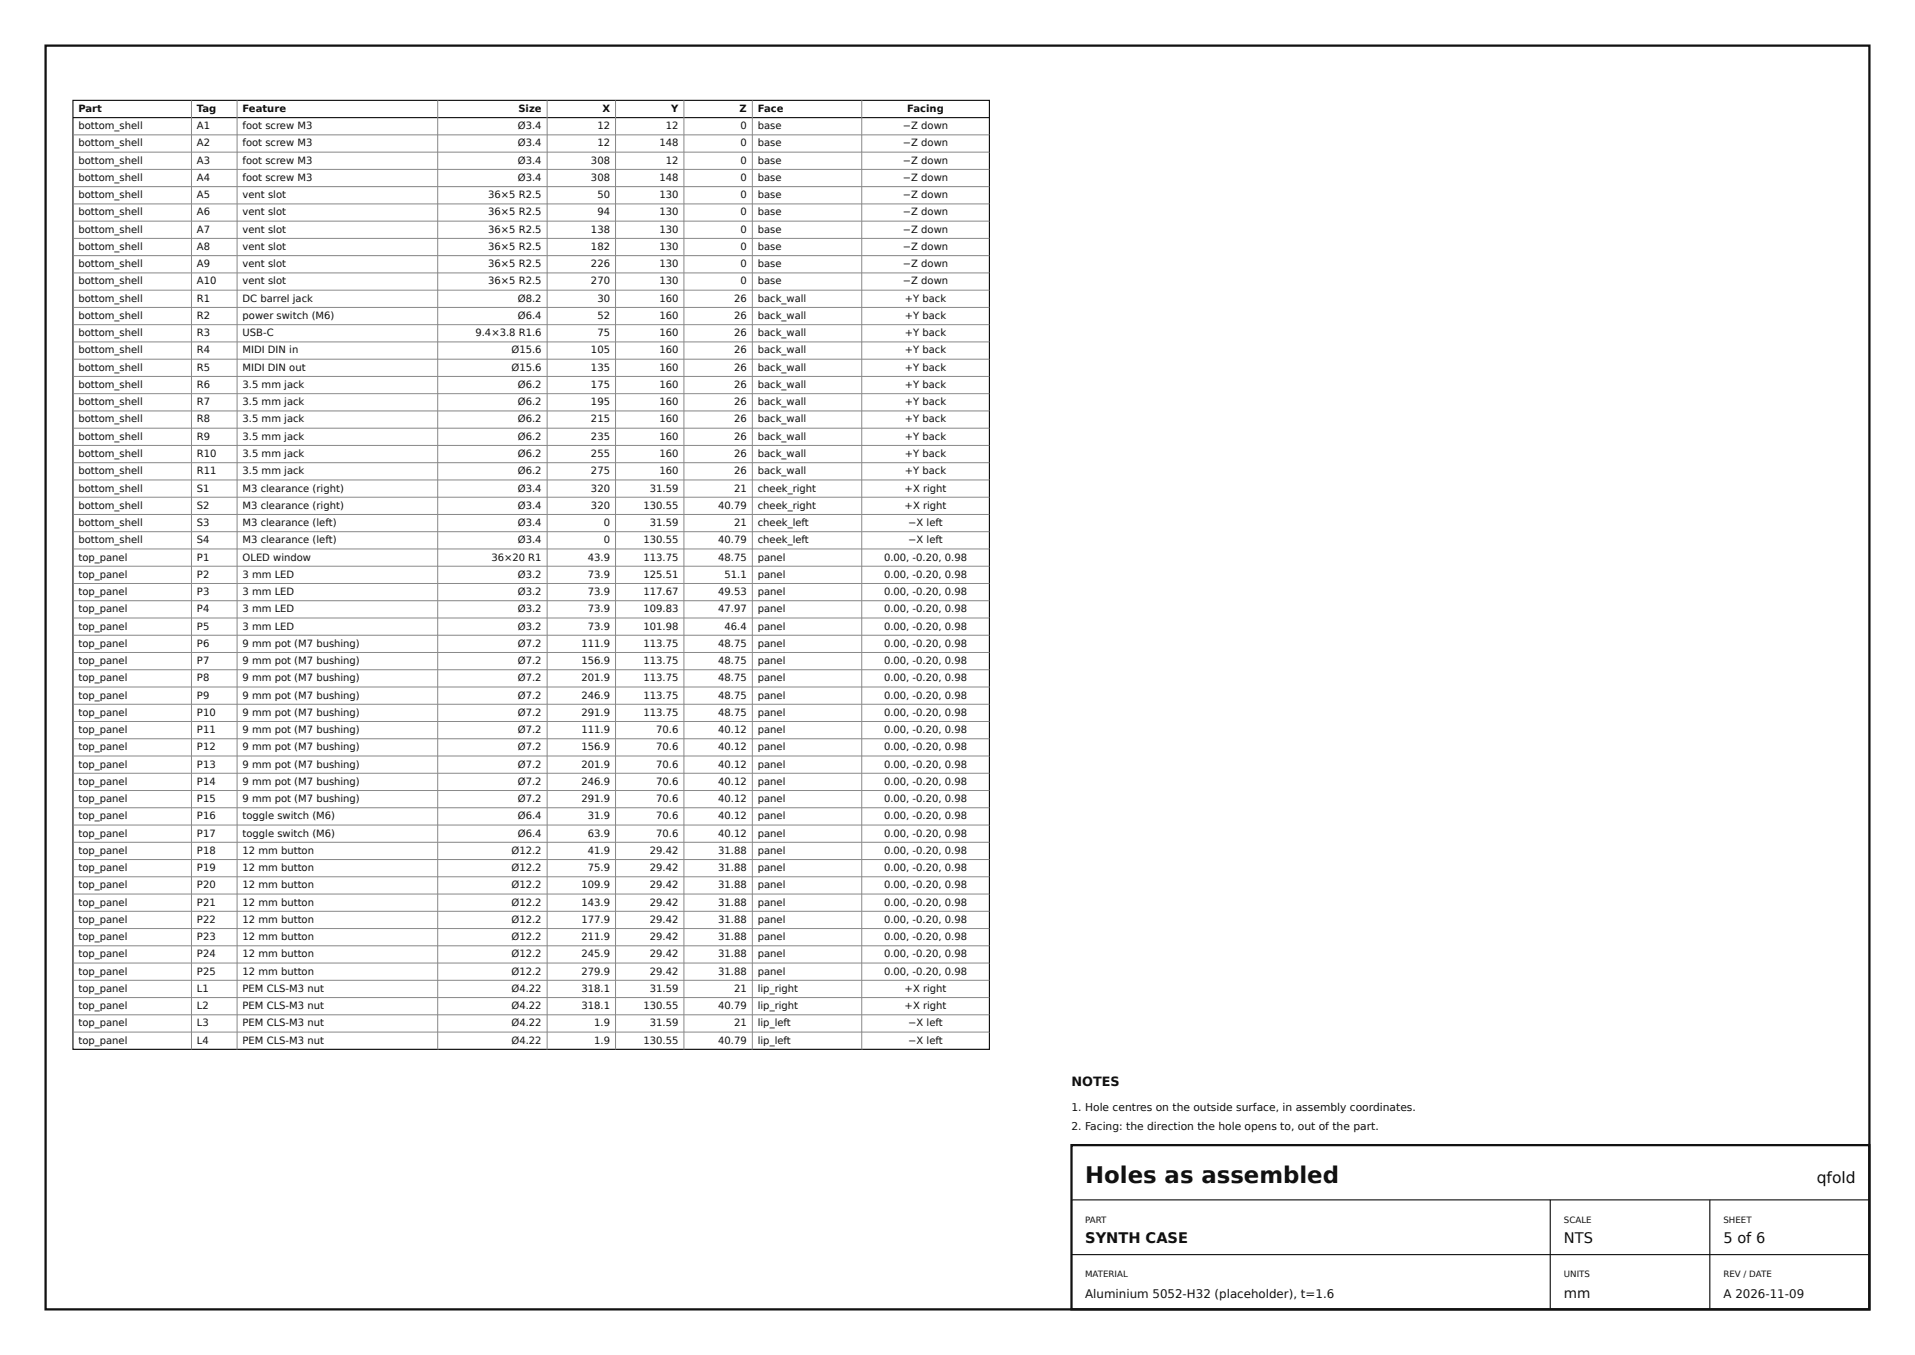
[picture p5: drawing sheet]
<svg xmlns="http://www.w3.org/2000/svg" width="420mm" height="297mm" viewBox="0 0 420 297" stroke-linecap="round" stroke-linejoin="round" font-family="sans-serif">
<defs><g id="words">
<text font-size="5" fill="#111" x="238" y="259.4">Holes as assembled</text>
<text font-size="3.4" fill="#111" x="398.5" y="259.4">qfold</text>
<g font-size="3.2" fill="#111">
<text x="238" y="272.5">SYNTH CASE</text>
<text x="343" y="272.5">NTS</text>
<text x="378" y="272.5">5 of 6</text>
</g>
<text font-size="3" fill="#111" x="343" y="284.5">mm</text>
<text font-size="2.8" fill="#111" x="235" y="238">NOTES</text>
<g font-size="2.6" fill="#111">
<text x="238" y="284.5">Aluminium 5052-H32 (placeholder), t=1.6</text>
<text x="378" y="284.5">A 2026-11-09</text>
</g>
<g font-size="2.3" fill="#111">
<text x="235" y="243.6">1. Hole centres on the outside surface, in assembly coordinates.</text>
<text x="235" y="247.6">2. Facing: the direction the hole opens to, out of the part.</text>
</g>
<g font-size="2.2" fill="#111">
<text x="17.2" y="24.5">Part</text>
<text x="17.2" y="28.3">bottom_shell</text>
<text x="43.2" y="24.5">Tag</text>
<text x="43.2" y="28.3">A1</text>
<text x="53.2" y="24.5">Feature</text>
<text x="53.2" y="28.3">foot screw M3</text>
<text x="113.6" y="28.3">Ø3.4</text>
<text x="113.7" y="24.5">Size</text>
<text x="131" y="28.3">12</text>
<text x="132.1" y="24.5">X</text>
<text x="146" y="28.3">12</text>
<text x="147.2" y="24.5">Y</text>
<text x="162.2" y="24.5">Z</text>
<text x="162.4" y="28.3">0</text>
<text x="166.2" y="24.5">Face</text>
<text x="166.2" y="28.3">base</text>
<text x="198" y="28.3">−Z down</text>
<text x="199" y="24.5">Facing</text>
<text x="17.2" y="32.1">bottom_shell</text>
<text x="17.2" y="35.9">bottom_shell</text>
<text x="43.2" y="32.1">A2</text>
<text x="43.2" y="35.9">A3</text>
<text x="53.2" y="32.1">foot screw M3</text>
<text x="53.2" y="35.9">foot screw M3</text>
<text x="113.6" y="32.1">Ø3.4</text>
<text x="113.6" y="35.9">Ø3.4</text>
<text x="129.6" y="35.9">308</text>
<text x="131" y="32.1">12</text>
<text x="144.6" y="32.1">148</text>
<text x="146" y="35.9">12</text>
<text x="162.4" y="32.1">0</text>
<text x="162.4" y="35.9">0</text>
<text x="166.2" y="32.1">base</text>
<text x="166.2" y="35.9">base</text>
<text x="198" y="32.1">−Z down</text>
<text x="198" y="35.9">−Z down</text>
<text x="17.2" y="39.7">bottom_shell</text>
<text x="43.2" y="39.7">A4</text>
<text x="53.2" y="39.7">foot screw M3</text>
<text x="113.6" y="39.7">Ø3.4</text>
<text x="129.6" y="39.7">308</text>
<text x="144.6" y="39.7">148</text>
<text x="162.4" y="39.7">0</text>
<text x="166.2" y="39.7">base</text>
<text x="198" y="39.7">−Z down</text>
<text x="17.2" y="43.4">bottom_shell</text>
<text x="17.2" y="47.2">bottom_shell</text>
<text x="43.2" y="43.4">A5</text>
<text x="43.2" y="47.2">A6</text>
<text x="53.2" y="43.4">vent slot</text>
<text x="53.2" y="47.2">vent slot</text>
<text x="107.1" y="43.4">36×5 R2.5</text>
<text x="107.1" y="47.2">36×5 R2.5</text>
<text x="131" y="43.4">50</text>
<text x="131" y="47.2">94</text>
<text x="144.6" y="43.4">130</text>
<text x="144.6" y="47.2">130</text>
<text x="162.4" y="43.4">0</text>
<text x="162.4" y="47.2">0</text>
<text x="166.2" y="43.4">base</text>
<text x="166.2" y="47.2">base</text>
<text x="198" y="43.4">−Z down</text>
<text x="198" y="47.2">−Z down</text>
<text x="17.2" y="51">bottom_shell</text>
<text x="43.2" y="51">A7</text>
<text x="53.2" y="51">vent slot</text>
<text x="107.1" y="51">36×5 R2.5</text>
<text x="129.6" y="51">138</text>
<text x="144.6" y="51">130</text>
<text x="162.4" y="51">0</text>
<text x="166.2" y="51">base</text>
<text x="198" y="51">−Z down</text>
<text x="17.2" y="54.8">bottom_shell</text>
<text x="17.2" y="58.6">bottom_shell</text>
<text x="43.2" y="54.8">A8</text>
<text x="43.2" y="58.6">A9</text>
<text x="53.2" y="54.8">vent slot</text>
<text x="53.2" y="58.6">vent slot</text>
<text x="107.1" y="54.8">36×5 R2.5</text>
<text x="107.1" y="58.6">36×5 R2.5</text>
<text x="129.6" y="54.8">182</text>
<text x="129.6" y="58.6">226</text>
<text x="144.6" y="54.8">130</text>
<text x="144.6" y="58.6">130</text>
<text x="162.4" y="54.8">0</text>
<text x="162.4" y="58.6">0</text>
<text x="166.2" y="54.8">base</text>
<text x="166.2" y="58.6">base</text>
<text x="198" y="54.8">−Z down</text>
<text x="198" y="58.6">−Z down</text>
<text x="17.2" y="62.4">bottom_shell</text>
<text x="43.2" y="62.4">A10</text>
<text x="53.2" y="62.4">vent slot</text>
<text x="107.1" y="62.4">36×5 R2.5</text>
<text x="129.6" y="62.4">270</text>
<text x="144.6" y="62.4">130</text>
<text x="162.4" y="62.4">0</text>
<text x="166.2" y="62.4">base</text>
<text x="198" y="62.4">−Z down</text>
<text x="17.2" y="66.1">bottom_shell</text>
<text x="17.2" y="69.9">bottom_shell</text>
<text x="43.2" y="66.1">R1</text>
<text x="43.2" y="69.9">R2</text>
<text x="53.2" y="66.1">DC barrel jack</text>
<text x="53.2" y="69.9">power switch (M6)</text>
<text x="113.6" y="66.1">Ø8.2</text>
<text x="113.6" y="69.9">Ø6.4</text>
<text x="131" y="66.1">30</text>
<text x="131" y="69.9">52</text>
<text x="144.6" y="66.1">160</text>
<text x="144.6" y="69.9">160</text>
<text x="161" y="66.1">26</text>
<text x="161" y="69.9">26</text>
<text x="166.2" y="66.1">back_wall</text>
<text x="166.2" y="69.9">back_wall</text>
<text x="198.5" y="66.1">+Y back</text>
<text x="198.5" y="69.9">+Y back</text>
<text x="17.2" y="73.7">bottom_shell</text>
<text x="17.2" y="77.5">bottom_shell</text>
<text x="43.2" y="73.7">R3</text>
<text x="43.2" y="77.5">R4</text>
<text x="53.2" y="73.7">USB-C</text>
<text x="53.2" y="77.5">MIDI DIN in</text>
<text x="104.3" y="73.7">9.4×3.8 R1.6</text>
<text x="112.2" y="77.5">Ø15.6</text>
<text x="129.6" y="77.5">105</text>
<text x="131" y="73.7">75</text>
<text x="144.6" y="73.7">160</text>
<text x="144.6" y="77.5">160</text>
<text x="161" y="73.7">26</text>
<text x="161" y="77.5">26</text>
<text x="166.2" y="73.7">back_wall</text>
<text x="166.2" y="77.5">back_wall</text>
<text x="198.5" y="73.7">+Y back</text>
<text x="198.5" y="77.5">+Y back</text>
<text x="17.2" y="81.3">bottom_shell</text>
<text x="43.2" y="81.3">R5</text>
<text x="53.2" y="81.3">MIDI DIN out</text>
<text x="112.2" y="81.3">Ø15.6</text>
<text x="129.6" y="81.3">135</text>
<text x="144.6" y="81.3">160</text>
<text x="161" y="81.3">26</text>
<text x="166.2" y="81.3">back_wall</text>
<text x="198.5" y="81.3">+Y back</text>
<text x="17.2" y="85">bottom_shell</text>
<text x="17.2" y="88.8">bottom_shell</text>
<text x="43.2" y="85">R6</text>
<text x="43.2" y="88.8">R7</text>
<text x="53.2" y="85">3.5 mm jack</text>
<text x="53.2" y="88.8">3.5 mm jack</text>
<text x="113.6" y="85">Ø6.2</text>
<text x="113.6" y="88.8">Ø6.2</text>
<text x="129.6" y="85">175</text>
<text x="129.6" y="88.8">195</text>
<text x="144.6" y="85">160</text>
<text x="144.6" y="88.8">160</text>
<text x="161" y="85">26</text>
<text x="161" y="88.8">26</text>
<text x="166.2" y="85">back_wall</text>
<text x="166.2" y="88.8">back_wall</text>
<text x="198.5" y="85">+Y back</text>
<text x="198.5" y="88.8">+Y back</text>
<text x="17.2" y="92.6">bottom_shell</text>
<text x="43.2" y="92.6">R8</text>
<text x="53.2" y="92.6">3.5 mm jack</text>
<text x="113.6" y="92.6">Ø6.2</text>
<text x="129.6" y="92.6">215</text>
<text x="144.6" y="92.6">160</text>
<text x="161" y="92.6">26</text>
<text x="166.2" y="92.6">back_wall</text>
<text x="198.5" y="92.6">+Y back</text>
<text x="17.2" y="96.4">bottom_shell</text>
<text x="17.2" y="100.2">bottom_shell</text>
<text x="43.2" y="96.4">R9</text>
<text x="43.2" y="100.2">R10</text>
<text x="53.2" y="96.4">3.5 mm jack</text>
<text x="53.2" y="100.2">3.5 mm jack</text>
<text x="113.6" y="96.4">Ø6.2</text>
<text x="113.6" y="100.2">Ø6.2</text>
<text x="129.6" y="96.4">235</text>
<text x="129.6" y="100.2">255</text>
<text x="144.6" y="96.4">160</text>
<text x="144.6" y="100.2">160</text>
<text x="161" y="96.4">26</text>
<text x="161" y="100.2">26</text>
<text x="166.2" y="96.4">back_wall</text>
<text x="166.2" y="100.2">back_wall</text>
<text x="198.5" y="96.4">+Y back</text>
<text x="198.5" y="100.2">+Y back</text>
<text x="17.2" y="104">bottom_shell</text>
<text x="17.2" y="107.7">bottom_shell</text>
<text x="43.2" y="104">R11</text>
<text x="43.2" y="107.7">S1</text>
<text x="53.2" y="104">3.5 mm jack</text>
<text x="53.2" y="107.7">M3 clearance (right)</text>
<text x="113.6" y="104">Ø6.2</text>
<text x="113.6" y="107.7">Ø3.4</text>
<text x="129.6" y="104">275</text>
<text x="129.6" y="107.7">320</text>
<text x="142.5" y="107.7">31.59</text>
<text x="144.6" y="104">160</text>
<text x="161" y="104">26</text>
<text x="161" y="107.7">21</text>
<text x="166.2" y="104">back_wall</text>
<text x="166.2" y="107.7">cheek_right</text>
<text x="198.4" y="107.7">+X right</text>
<text x="198.5" y="104">+Y back</text>
<text x="17.2" y="111.5">bottom_shell</text>
<text x="43.2" y="111.5">S2</text>
<text x="53.2" y="111.5">M3 clearance (right)</text>
<text x="113.6" y="111.5">Ø3.4</text>
<text x="129.6" y="111.5">320</text>
<text x="141.1" y="111.5">130.55</text>
<text x="157.5" y="111.5">40.79</text>
<text x="166.2" y="111.5">cheek_right</text>
<text x="198.4" y="111.5">+X right</text>
<text x="17.2" y="115.3">bottom_shell</text>
<text x="17.2" y="119.1">bottom_shell</text>
<text x="43.2" y="115.3">S3</text>
<text x="43.2" y="119.1">S4</text>
<text x="53.2" y="115.3">M3 clearance (left)</text>
<text x="53.2" y="119.1">M3 clearance (left)</text>
<text x="113.6" y="115.3">Ø3.4</text>
<text x="113.6" y="119.1">Ø3.4</text>
<text x="132.4" y="115.3">0</text>
<text x="132.4" y="119.1">0</text>
<text x="141.1" y="119.1">130.55</text>
<text x="142.5" y="115.3">31.59</text>
<text x="157.5" y="119.1">40.79</text>
<text x="161" y="115.3">21</text>
<text x="166.2" y="115.3">cheek_left</text>
<text x="166.2" y="119.1">cheek_left</text>
<text x="199.2" y="115.3">−X left</text>
<text x="199.2" y="119.1">−X left</text>
<text x="17.2" y="122.9">top_panel</text>
<text x="43.2" y="122.9">P1</text>
<text x="53.2" y="122.9">OLED window</text>
<text x="107.8" y="122.9">36×20 R1</text>
<text x="128.9" y="122.9">43.9</text>
<text x="141.1" y="122.9">113.75</text>
<text x="157.5" y="122.9">48.75</text>
<text x="166.2" y="122.9">panel</text>
<text x="193.9" y="122.9">0.00, -0.20, 0.98</text>
<text x="17.2" y="126.6">top_panel</text>
<text x="17.2" y="130.4">top_panel</text>
<text x="43.2" y="126.6">P2</text>
<text x="43.2" y="130.4">P3</text>
<text x="53.2" y="126.6">3 mm LED</text>
<text x="53.2" y="130.4">3 mm LED</text>
<text x="113.6" y="126.6">Ø3.2</text>
<text x="113.6" y="130.4">Ø3.2</text>
<text x="128.9" y="126.6">73.9</text>
<text x="128.9" y="130.4">73.9</text>
<text x="141.1" y="126.6">125.51</text>
<text x="141.1" y="130.4">117.67</text>
<text x="157.5" y="130.4">49.53</text>
<text x="158.9" y="126.6">51.1</text>
<text x="166.2" y="126.6">panel</text>
<text x="166.2" y="130.4">panel</text>
<text x="193.9" y="126.6">0.00, -0.20, 0.98</text>
<text x="193.9" y="130.4">0.00, -0.20, 0.98</text>
<text x="17.2" y="134.2">top_panel</text>
<text x="17.2" y="138">top_panel</text>
<text x="43.2" y="134.2">P4</text>
<text x="43.2" y="138">P5</text>
<text x="53.2" y="134.2">3 mm LED</text>
<text x="53.2" y="138">3 mm LED</text>
<text x="113.6" y="134.2">Ø3.2</text>
<text x="113.6" y="138">Ø3.2</text>
<text x="128.9" y="134.2">73.9</text>
<text x="128.9" y="138">73.9</text>
<text x="141.1" y="134.2">109.83</text>
<text x="141.1" y="138">101.98</text>
<text x="157.5" y="134.2">47.97</text>
<text x="158.9" y="138">46.4</text>
<text x="166.2" y="134.2">panel</text>
<text x="166.2" y="138">panel</text>
<text x="193.9" y="134.2">0.00, -0.20, 0.98</text>
<text x="193.9" y="138">0.00, -0.20, 0.98</text>
<text x="17.2" y="141.8">top_panel</text>
<text x="43.2" y="141.8">P6</text>
<text x="53.2" y="141.8">9 mm pot (M7 bushing)</text>
<text x="113.6" y="141.8">Ø7.2</text>
<text x="127.5" y="141.8">111.9</text>
<text x="141.1" y="141.8">113.75</text>
<text x="157.5" y="141.8">48.75</text>
<text x="166.2" y="141.8">panel</text>
<text x="193.9" y="141.8">0.00, -0.20, 0.98</text>
<text x="17.2" y="145.6">top_panel</text>
<text x="17.2" y="149.3">top_panel</text>
<text x="43.2" y="145.6">P7</text>
<text x="43.2" y="149.3">P8</text>
<text x="53.2" y="145.6">9 mm pot (M7 bushing)</text>
<text x="53.2" y="149.3">9 mm pot (M7 bushing)</text>
<text x="113.6" y="145.6">Ø7.2</text>
<text x="113.6" y="149.3">Ø7.2</text>
<text x="127.5" y="145.6">156.9</text>
<text x="127.5" y="149.3">201.9</text>
<text x="141.1" y="145.6">113.75</text>
<text x="141.1" y="149.3">113.75</text>
<text x="157.5" y="145.6">48.75</text>
<text x="157.5" y="149.3">48.75</text>
<text x="166.2" y="145.6">panel</text>
<text x="166.2" y="149.3">panel</text>
<text x="193.9" y="145.6">0.00, -0.20, 0.98</text>
<text x="193.9" y="149.3">0.00, -0.20, 0.98</text>
<text x="17.2" y="153.1">top_panel</text>
<text x="43.2" y="153.1">P9</text>
<text x="53.2" y="153.1">9 mm pot (M7 bushing)</text>
<text x="113.6" y="153.1">Ø7.2</text>
<text x="127.5" y="153.1">246.9</text>
<text x="141.1" y="153.1">113.75</text>
<text x="157.5" y="153.1">48.75</text>
<text x="166.2" y="153.1">panel</text>
<text x="193.9" y="153.1">0.00, -0.20, 0.98</text>
<text x="17.2" y="156.9">top_panel</text>
<text x="17.2" y="160.7">top_panel</text>
<text x="43.2" y="156.9">P10</text>
<text x="43.2" y="160.7">P11</text>
<text x="53.2" y="156.9">9 mm pot (M7 bushing)</text>
<text x="53.2" y="160.7">9 mm pot (M7 bushing)</text>
<text x="113.6" y="156.9">Ø7.2</text>
<text x="113.6" y="160.7">Ø7.2</text>
<text x="127.5" y="156.9">291.9</text>
<text x="127.5" y="160.7">111.9</text>
<text x="141.1" y="156.9">113.75</text>
<text x="143.9" y="160.7">70.6</text>
<text x="157.5" y="156.9">48.75</text>
<text x="157.5" y="160.7">40.12</text>
<text x="166.2" y="156.9">panel</text>
<text x="166.2" y="160.7">panel</text>
<text x="193.9" y="156.9">0.00, -0.20, 0.98</text>
<text x="193.9" y="160.7">0.00, -0.20, 0.98</text>
<text x="17.2" y="164.5">top_panel</text>
<text x="43.2" y="164.5">P12</text>
<text x="53.2" y="164.5">9 mm pot (M7 bushing)</text>
<text x="113.6" y="164.5">Ø7.2</text>
<text x="127.5" y="164.5">156.9</text>
<text x="143.9" y="164.5">70.6</text>
<text x="157.5" y="164.5">40.12</text>
<text x="166.2" y="164.5">panel</text>
<text x="193.9" y="164.5">0.00, -0.20, 0.98</text>
<text x="17.2" y="168.2">top_panel</text>
<text x="17.2" y="172">top_panel</text>
<text x="43.2" y="168.2">P13</text>
<text x="43.2" y="172">P14</text>
<text x="53.2" y="168.2">9 mm pot (M7 bushing)</text>
<text x="53.2" y="172">9 mm pot (M7 bushing)</text>
<text x="113.6" y="168.2">Ø7.2</text>
<text x="113.6" y="172">Ø7.2</text>
<text x="127.5" y="168.2">201.9</text>
<text x="127.5" y="172">246.9</text>
<text x="143.9" y="168.2">70.6</text>
<text x="143.9" y="172">70.6</text>
<text x="157.5" y="168.2">40.12</text>
<text x="157.5" y="172">40.12</text>
<text x="166.2" y="168.2">panel</text>
<text x="166.2" y="172">panel</text>
<text x="193.9" y="168.2">0.00, -0.20, 0.98</text>
<text x="193.9" y="172">0.00, -0.20, 0.98</text>
<text x="17.2" y="175.8">top_panel</text>
<text x="17.2" y="179.6">top_panel</text>
<text x="43.2" y="175.8">P15</text>
<text x="43.2" y="179.6">P16</text>
<text x="53.2" y="175.8">9 mm pot (M7 bushing)</text>
<text x="53.2" y="179.6">toggle switch (M6)</text>
<text x="113.6" y="175.8">Ø7.2</text>
<text x="113.6" y="179.6">Ø6.4</text>
<text x="127.5" y="175.8">291.9</text>
<text x="128.9" y="179.6">31.9</text>
<text x="143.9" y="175.8">70.6</text>
<text x="143.9" y="179.6">70.6</text>
<text x="157.5" y="175.8">40.12</text>
<text x="157.5" y="179.6">40.12</text>
<text x="166.2" y="175.8">panel</text>
<text x="166.2" y="179.6">panel</text>
<text x="193.9" y="175.8">0.00, -0.20, 0.98</text>
<text x="193.9" y="179.6">0.00, -0.20, 0.98</text>
<text x="17.2" y="183.4">top_panel</text>
<text x="43.2" y="183.4">P17</text>
<text x="53.2" y="183.4">toggle switch (M6)</text>
<text x="113.6" y="183.4">Ø6.4</text>
<text x="128.9" y="183.4">63.9</text>
<text x="143.9" y="183.4">70.6</text>
<text x="157.5" y="183.4">40.12</text>
<text x="166.2" y="183.4">panel</text>
<text x="193.9" y="183.4">0.00, -0.20, 0.98</text>
<text x="17.2" y="187.1">top_panel</text>
<text x="17.2" y="190.9">top_panel</text>
<text x="43.2" y="187.1">P18</text>
<text x="43.2" y="190.9">P19</text>
<text x="53.2" y="187.1">12 mm button</text>
<text x="53.2" y="190.9">12 mm button</text>
<text x="112.2" y="187.1">Ø12.2</text>
<text x="112.2" y="190.9">Ø12.2</text>
<text x="128.9" y="187.1">41.9</text>
<text x="128.9" y="190.9">75.9</text>
<text x="142.5" y="187.1">29.42</text>
<text x="142.5" y="190.9">29.42</text>
<text x="157.5" y="187.1">31.88</text>
<text x="157.5" y="190.9">31.88</text>
<text x="166.2" y="187.1">panel</text>
<text x="166.2" y="190.9">panel</text>
<text x="193.9" y="187.1">0.00, -0.20, 0.98</text>
<text x="193.9" y="190.9">0.00, -0.20, 0.98</text>
<text x="17.2" y="194.7">top_panel</text>
<text x="43.2" y="194.7">P20</text>
<text x="53.2" y="194.7">12 mm button</text>
<text x="112.2" y="194.7">Ø12.2</text>
<text x="127.5" y="194.7">109.9</text>
<text x="142.5" y="194.7">29.42</text>
<text x="157.5" y="194.7">31.88</text>
<text x="166.2" y="194.7">panel</text>
<text x="193.9" y="194.7">0.00, -0.20, 0.98</text>
<text x="17.2" y="198.5">top_panel</text>
<text x="17.2" y="202.3">top_panel</text>
<text x="43.2" y="198.5">P21</text>
<text x="43.2" y="202.3">P22</text>
<text x="53.2" y="198.5">12 mm button</text>
<text x="53.2" y="202.3">12 mm button</text>
<text x="112.2" y="198.5">Ø12.2</text>
<text x="112.2" y="202.3">Ø12.2</text>
<text x="127.5" y="198.5">143.9</text>
<text x="127.5" y="202.3">177.9</text>
<text x="142.5" y="198.5">29.42</text>
<text x="142.5" y="202.3">29.42</text>
<text x="157.5" y="198.5">31.88</text>
<text x="157.5" y="202.3">31.88</text>
<text x="166.2" y="198.5">panel</text>
<text x="166.2" y="202.3">panel</text>
<text x="193.9" y="198.5">0.00, -0.20, 0.98</text>
<text x="193.9" y="202.3">0.00, -0.20, 0.98</text>
<text x="17.2" y="206.1">top_panel</text>
<text x="17.2" y="209.8">top_panel</text>
<text x="43.2" y="206.1">P23</text>
<text x="43.2" y="209.8">P24</text>
<text x="53.2" y="206.1">12 mm button</text>
<text x="53.2" y="209.8">12 mm button</text>
<text x="112.2" y="206.1">Ø12.2</text>
<text x="112.2" y="209.8">Ø12.2</text>
<text x="127.5" y="206.1">211.9</text>
<text x="127.5" y="209.8">245.9</text>
<text x="142.5" y="206.1">29.42</text>
<text x="142.5" y="209.8">29.42</text>
<text x="157.5" y="206.1">31.88</text>
<text x="157.5" y="209.8">31.88</text>
<text x="166.2" y="206.1">panel</text>
<text x="166.2" y="209.8">panel</text>
<text x="193.9" y="206.1">0.00, -0.20, 0.98</text>
<text x="193.9" y="209.8">0.00, -0.20, 0.98</text>
<text x="17.2" y="213.6">top_panel</text>
<text x="43.2" y="213.6">P25</text>
<text x="53.2" y="213.6">12 mm button</text>
<text x="112.2" y="213.6">Ø12.2</text>
<text x="127.5" y="213.6">279.9</text>
<text x="142.5" y="213.6">29.42</text>
<text x="157.5" y="213.6">31.88</text>
<text x="166.2" y="213.6">panel</text>
<text x="193.9" y="213.6">0.00, -0.20, 0.98</text>
<text x="17.2" y="217.4">top_panel</text>
<text x="17.2" y="221.2">top_panel</text>
<text x="43.2" y="217.4">L1</text>
<text x="43.2" y="221.2">L2</text>
<text x="53.2" y="217.4">PEM CLS-M3 nut</text>
<text x="53.2" y="221.2">PEM CLS-M3 nut</text>
<text x="112.2" y="217.4">Ø4.22</text>
<text x="112.2" y="221.2">Ø4.22</text>
<text x="127.5" y="217.4">318.1</text>
<text x="127.5" y="221.2">318.1</text>
<text x="141.1" y="221.2">130.55</text>
<text x="142.5" y="217.4">31.59</text>
<text x="157.5" y="221.2">40.79</text>
<text x="161" y="217.4">21</text>
<text x="166.2" y="217.4">lip_right</text>
<text x="166.2" y="221.2">lip_right</text>
<text x="198.4" y="217.4">+X right</text>
<text x="198.4" y="221.2">+X right</text>
<text x="17.2" y="225">top_panel</text>
<text x="43.2" y="225">L3</text>
<text x="53.2" y="225">PEM CLS-M3 nut</text>
<text x="112.2" y="225">Ø4.22</text>
<text x="130.3" y="225">1.9</text>
<text x="142.5" y="225">31.59</text>
<text x="161" y="225">21</text>
<text x="166.2" y="225">lip_left</text>
<text x="199.2" y="225">−X left</text>
<text x="17.2" y="228.7">top_panel</text>
<text x="43.2" y="228.7">L4</text>
<text x="53.2" y="228.7">PEM CLS-M3 nut</text>
<text x="112.2" y="228.7">Ø4.22</text>
<text x="130.3" y="228.7">1.9</text>
<text x="141.1" y="228.7">130.55</text>
<text x="157.5" y="228.7">40.79</text>
<text x="166.2" y="228.7">lip_left</text>
<text x="199.2" y="228.7">−X left</text>
</g>
<g font-size="1.9" fill="#111">
<text x="238" y="268">PART</text>
<text x="343" y="268">SCALE</text>
<text x="378" y="268">SHEET</text>
<text x="238" y="280">MATERIAL</text>
<text x="343" y="280">UNITS</text>
<text x="378" y="280">REV / DATE</text>
</g>
</g></defs>
<path d="M10 10h400v277h-400zM235 251h175v36h-175z" fill="none" stroke="#111" stroke-width=".5"/>
<path d="M16 22h201v208h-201zM16 25.8h201M235 263h175M235 275h175M340 263v24M375 263v24" fill="none" stroke="#111" stroke-width=".25"/>
<g fill="none" stroke="#888" stroke-width=".22">
<path d="M16 29.6h201M16 33.3h201M16 37.1h201M42 22v208M52 22v208M96 22v208M120 22v208M135 22v208M150 22v208M165 22v208M189 22v208M16 40.9h201"/>
<path d="M16 44.7h201M16 48.5h201M16 52.3h201M16 56h201M16 59.8h201M16 63.6h201M16 67.4h201M16 71.2h201M16 74.9h201M16 78.7h201M16 82.5h201M16 86.3h201"/>
<path d="M16 90.1h201M16 93.9h201M16 97.6h201M16 101.4h201M16 105.2h201M16 109h201M16 112.8h201M16 116.5h201M16 120.3h201M16 124.1h201M16 127.9h201M16 131.7h201"/>
<path d="M16 135.5h201M16 139.2h201M16 143h201M16 146.8h201M16 150.6h201M16 154.4h201M16 158.1h201M16 161.9h201M16 165.7h201M16 169.5h201M16 173.3h201M16 177.1h201"/>
<path d="M16 180.8h201M16 184.6h201M16 188.4h201M16 192.2h201M16 196h201M16 199.7h201M16 203.5h201M16 207.3h201M16 211.1h201M16 214.9h201M16 218.7h201M16 222.4h201"/>
<path d="M16 226.2h201"/>
</g>
<use href="#words"/>
</svg>
